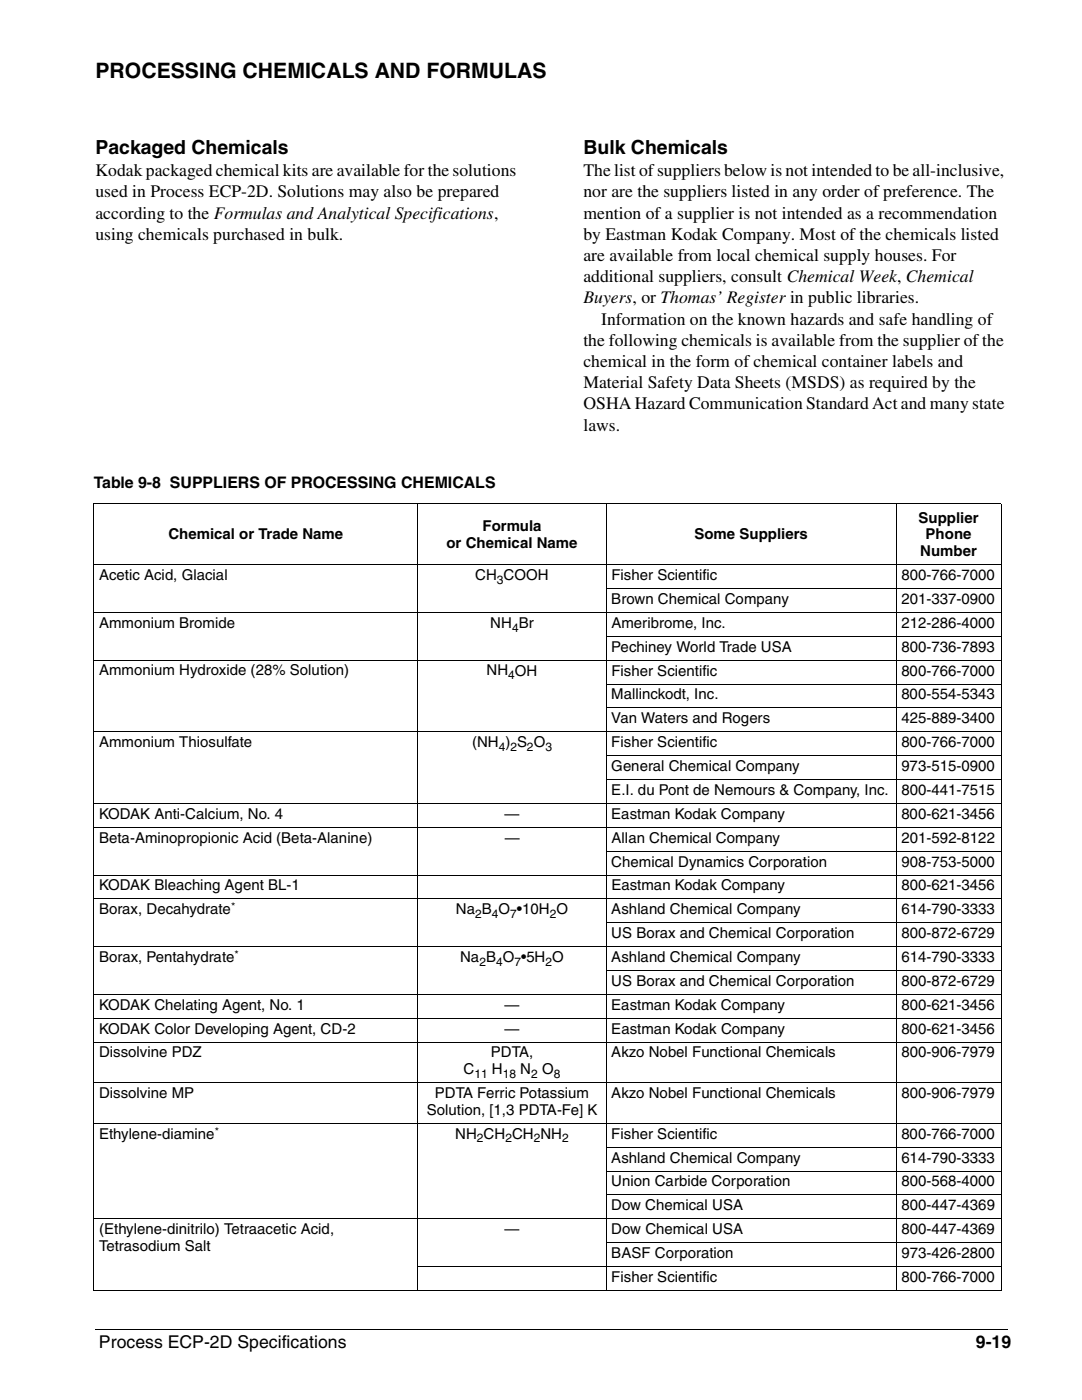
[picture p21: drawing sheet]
<svg xmlns="http://www.w3.org/2000/svg" width="216mm" height="279mm" viewBox="0 0 216 279" stroke-linecap="round" stroke-linejoin="round" font-family="sans-serif">
<defs><g id="words">
<text font-size="4.2" x="19" y="15.5">PROCESSING CHEMICALS AND FORMULAS</text>
<g font-size="3.9">
<text x="19" y="30.8">Packaged Chemicals</text>
<text x="116.4" y="30.8">Bulk Chemicals</text>
</g>
<g font-size="3.5">
<text x="19" y="35.2">Kodak packaged chemical kits are available for the solutions</text>
<text x="116.4" y="35.2">The list of suppliers below is not intended to be all-inclusive,</text>
<text x="19" y="39.4">used in Process ECP-2D. Solutions may also be prepared</text>
<text x="116.4" y="39.4">nor are the suppliers listed in any order of preference. The</text>
<text x="19" y="43.6">according to the Formulas and Analytical Specifications,</text>
<text x="19.1" y="47.9">using chemicals purchased in bulk.</text>
<text x="116.4" y="43.6">mention of a supplier is not intended as a recommendation</text>
<text x="116.4" y="47.9">by Eastman Kodak Company. Most of the chemicals listed</text>
<text x="116.4" y="52.1">are available from local chemical supply houses. For</text>
<text x="116.4" y="56.3">additional suppliers, consult Chemical Week, Chemical</text>
<text x="116.4" y="60.6">Buyers, or Thomas’ Register in public libraries.</text>
<text x="120" y="64.8">Information on the known hazards and safe handling of</text>
<text x="116.4" y="69">the following chemicals is available from the supplier of the</text>
<text x="116.4" y="73.3">chemical in the form of chemical container labels and</text>
<text x="116.4" y="77.5">Material Safety Data Sheets (MSDS) as required by the</text>
<text x="116.4" y="81.7">OSHA Hazard Communication Standard Act and many state</text>
<text x="116.4" y="86">laws.</text>
<text x="19.7" y="269">Process ECP-2D Specifications</text>
<text x="194.7" y="269">9-19</text>
</g>
<text font-size="3.2" x="18.7" y="97.4">Table 9-8 SUPPLIERS OF PROCESSING CHEMICALS</text>
<g font-size="3">
<text x="33.6" y="107.7">Chemical or Trade Name</text>
<text x="96.3" y="106">Formula</text>
<text x="138.6" y="107.7">Some Suppliers</text>
<text x="183.3" y="104.3">Supplier</text>
<text x="184.7" y="107.7">Phone</text>
<text x="89.1" y="109.3">or Chemical Name</text>
<text x="183.6" y="111">Number</text>
<text x="19.8" y="115.8">Acetic Acid, Glacial</text>
<text x="94.8" y="115.8">CH COOH</text>
<text x="122" y="115.8">Fisher Scientific</text>
<text x="179.9" y="115.8">800-766-7000</text>
<text x="19.8" y="125.3">Ammonium Bromide</text>
<text x="97.8" y="125.3">NH Br</text>
<text x="122" y="120.5">Brown Chemical Company</text>
<text x="122" y="125.3">Ameribrome, Inc.</text>
<text x="179.9" y="125.3">212-286-4000</text>
<text x="179.9" y="120.5">201-337-0900</text>
<text x="122" y="130">Pechiney World Trade USA</text>
<text x="179.9" y="130">800-736-7893</text>
<text x="19.8" y="134.8">Ammonium Hydroxide (28% Solution)</text>
<text x="97.1" y="134.8">NH OH</text>
<text x="122" y="134.8">Fisher Scientific</text>
<text x="179.9" y="134.8">800-766-7000</text>
<text x="122" y="139.6">Mallinckodt, Inc.</text>
<text x="179.9" y="139.6">800-554-5343</text>
<text x="19.8" y="149.1">Ammonium Thiosulfate</text>
<text x="94.2" y="149.1">(NH ) S O</text>
<text x="122" y="144.3">Van Waters and Rogers</text>
<text x="122" y="149.1">Fisher Scientific</text>
<text x="179.9" y="149.1">800-766-7000</text>
<text x="179.9" y="144.3">425-889-3400</text>
<text x="122" y="153.9">General Chemical Company</text>
<text x="179.9" y="153.9">973-515-0900</text>
<text x="122" y="158.6">E.I. du Pont de Nemours &amp; Company, Inc.</text>
<text x="179.9" y="158.6">800-441-7515</text>
<text x="19.8" y="163.4">KODAK Anti-Calcium, No. 4</text>
<text x="100.7" y="163.4">—</text>
<text x="122" y="163.4">Eastman Kodak Company</text>
<text x="179.9" y="163.4">800-621-3456</text>
<text x="19.8" y="168.2">Beta-Aminopropionic Acid (Beta-Alanine)</text>
<text x="100.7" y="168.2">—</text>
<text x="122" y="172.9">Chemical Dynamics Corporation</text>
<text x="122" y="168.2">Allan Chemical Company</text>
<text x="179.9" y="172.9">908-753-5000</text>
<text x="179.9" y="168.2">201-592-8122</text>
<text x="19.8" y="177.7">KODAK Bleaching Agent BL-1</text>
<text x="122" y="177.7">Eastman Kodak Company</text>
<text x="179.9" y="177.7">800-621-3456</text>
<text x="19.8" y="182.5">Borax, Decahydrate</text>
<text x="91" y="182.5">Na B O •10H O</text>
<text x="122" y="182.5">Ashland Chemical Company</text>
<text x="179.9" y="182.5">614-790-3333</text>
<text x="19.8" y="192">Borax, Pentahydrate</text>
<text x="91.8" y="192">Na B O •5H O</text>
<text x="122" y="187.2">US Borax and Chemical Corporation</text>
<text x="122" y="192">Ashland Chemical Company</text>
<text x="179.9" y="192">614-790-3333</text>
<text x="179.9" y="187.2">800-872-6729</text>
<text x="122" y="196.7">US Borax and Chemical Corporation</text>
<text x="179.9" y="196.7">800-872-6729</text>
<text x="19.8" y="201.5">KODAK Chelating Agent, No. 1</text>
<text x="100.7" y="201.5">—</text>
<text x="122" y="201.5">Eastman Kodak Company</text>
<text x="179.9" y="201.5">800-621-3456</text>
<text x="19.8" y="206.3">KODAK Color Developing Agent, CD-2</text>
<text x="100.7" y="206.3">—</text>
<text x="122" y="206.3">Eastman Kodak Company</text>
<text x="179.9" y="206.3">800-621-3456</text>
<text x="19.8" y="211">Dissolvine PDZ</text>
<text x="92.5" y="214.4">C</text>
<text x="98" y="211">PDTA,</text>
<text x="98.2" y="214.4">H</text>
<text x="103.8" y="214.4">N</text>
<text x="108.2" y="214.4">O</text>
<text x="122" y="211">Akzo Nobel Functional Chemicals</text>
<text x="179.9" y="211">800-906-7979</text>
<text x="19.8" y="219.1">Dissolvine MP</text>
<text x="86.8" y="219.1">PDTA Ferric Potassium</text>
<text x="122" y="219.1">Akzo Nobel Functional Chemicals</text>
<text x="179.9" y="219.1">800-906-7979</text>
<text x="19.8" y="227.2">Ethylene-diamine</text>
<text x="85.2" y="222.5">Solution, [1,3 PDTA-Fe] K</text>
<text x="90.8" y="227.2">NH CH CH NH</text>
<text x="122" y="227.2">Fisher Scientific</text>
<text x="179.9" y="227.2">800-766-7000</text>
<text x="122" y="232">Ashland Chemical Company</text>
<text x="179.9" y="232">614-790-3333</text>
<text x="122" y="236.8">Union Carbide Corporation</text>
<text x="179.9" y="236.8">800-568-4000</text>
<text x="122" y="241.5">Dow Chemical USA</text>
<text x="179.9" y="241.5">800-447-4369</text>
<text x="19.8" y="246.3">(Ethylene-dinitrilo) Tetraacetic Acid,</text>
<text x="19.8" y="249.7">Tetrasodium Salt</text>
<text x="100.7" y="246.3">—</text>
<text x="122" y="246.3">Dow Chemical USA</text>
<text x="122" y="251.1">BASF Corporation</text>
<text x="179.9" y="251.1">973-426-2800</text>
<text x="179.9" y="246.3">800-447-4369</text>
<text x="122" y="255.8">Fisher Scientific</text>
<text x="179.9" y="255.8">800-766-7000</text>
</g>
<g font-size="2.4">
<text x="99.2" y="116.5">3</text>
<text x="102.2" y="126">4</text>
<text x="101.4" y="135.6">4</text>
<text x="99.5" y="149.9">4</text>
<text x="101.8" y="149.9">2</text>
<text x="105.2" y="149.9">2</text>
<text x="108.8" y="149.9">3</text>
<text x="94.8" y="183.2">2</text>
<text x="98.1" y="183.2">4</text>
<text x="101.8" y="183.2">7</text>
<text x="109.7" y="183.2">2</text>
<text x="95.7" y="192.7">2</text>
<text x="99" y="192.7">4</text>
<text x="102.6" y="192.7">7</text>
<text x="108.9" y="192.7">2</text>
<text x="94.7" y="215.1">11</text>
<text x="100.3" y="215.1">18</text>
<text x="106" y="215.1">2</text>
<text x="110.5" y="215.1">8</text>
<text x="95.2" y="228">2</text>
<text x="100.8" y="228">2</text>
<text x="106.5" y="228">2</text>
<text x="112.2" y="228">2</text>
</g>
<g font-size="2.1">
<text x="46.1" y="181.7">*</text>
<text x="46.8" y="191.2">*</text>
<text x="42.8" y="226.5">*</text>
</g>
</g></defs>
<path d="M19 265.3v.1z" fill="#000"/>
<g fill="none" stroke="#000" stroke-width=".2">
<path d="M18.7 100.5h181.1M18.7 112.7h181.1M18.7 100.6v156.9M83.4 100.5v157.1M120.9 117.5h78.9M120.9 100.5v157.1M178.8 100.5v157.1M199.8 100.6v156.9M18.7 122.2h181.1M18.7 131.8h181.1M120.9 127h78.9M120.9 136.5h78.9"/>
<path d="M18.7 146h181.1M120.9 141.3h78.9M120.9 150.8h78.9M120.9 155.6h78.9M18.7 160.3h181.1M18.7 165.1h181.1M18.7 174.6h181.1M18.7 179.4h181.1M120.9 169.9h78.9M18.7 188.9h181.1M18.7 198.4h181.1M120.9 184.1h78.9"/>
<path d="M120.9 193.7h78.9M18.7 203.2h181.1M18.7 208h181.1M18.7 216.1h181.1M18.7 224.2h181.1M120.9 229h78.9M120.9 233.7h78.9M120.9 238.5h78.9M18.7 243.2h181.1M18.7 257.5h181.1M83.4 252.8h116.4M120.9 248h78.9"/>
<path d="M19 265.3h182.1"/>
</g>
<use href="#words"/>
</svg>
